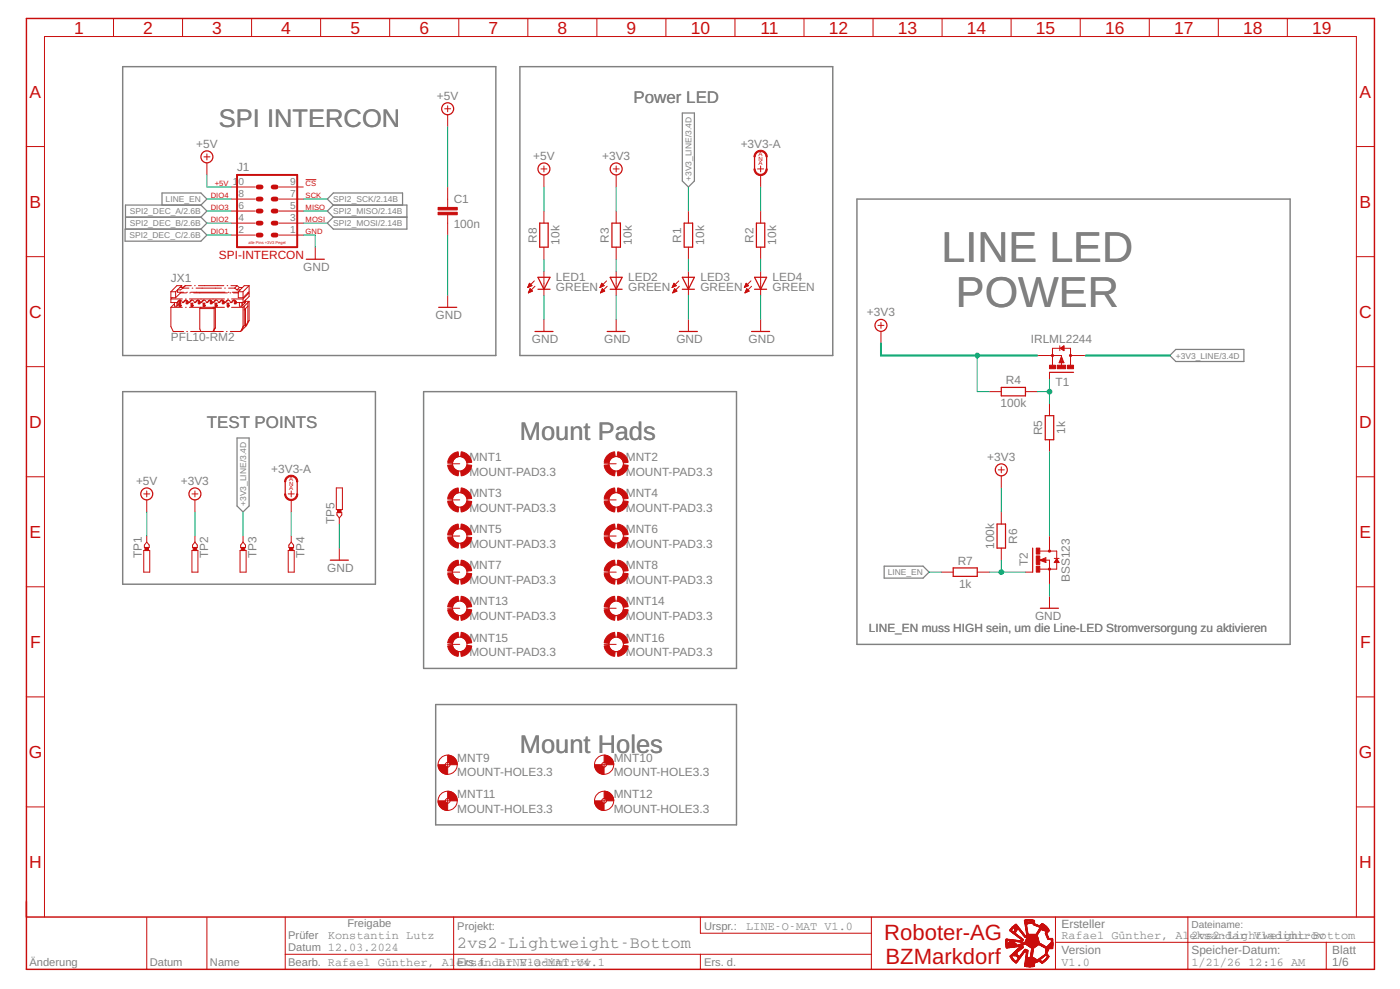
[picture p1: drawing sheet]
<svg xmlns="http://www.w3.org/2000/svg" width="287mm" height="203mm" viewBox="0 0 287 203" stroke-linecap="round" stroke-linejoin="round" font-family="sans-serif">
<defs><g id="words">
<g font-size="8.8" fill="#808080">
<text x="193.1" y="53.6">LINE LED</text>
<text x="196.1" y="63">POWER</text>
</g>
<g font-size="5.2" fill="#808080">
<text x="44.9" y="26">SPI INTERCON</text>
<text x="106.6" y="90.2">Mount Pads</text>
<text x="106.6" y="154.4">Mount Holes</text>
</g>
<g font-size="4.5" fill="#c90d0c">
<text x="181.4" y="192.9">Roboter-AG</text>
<text x="181.6" y="197.7">BZMarkdorf</text>
</g>
<g font-size="3.6" fill="#c90d0c">
<text x="15.2" y="6.9">1</text>
<text x="29.4" y="6.9">2</text>
<text x="43.5" y="6.9">3</text>
<text x="57.7" y="6.9">4</text>
<text x="71.9" y="6.9">5</text>
<text x="86" y="6.9">6</text>
<text x="100.2" y="6.9">7</text>
<text x="114.3" y="6.9">8</text>
<text x="128.5" y="6.9">9</text>
<text x="141.7" y="6.9">10</text>
<text x="156" y="6.9">11</text>
<text x="170" y="6.9">12</text>
<text x="184.2" y="6.9">13</text>
<text x="198.3" y="6.9">14</text>
<text x="212.5" y="6.9">15</text>
<text x="226.7" y="6.9">16</text>
<text x="240.8" y="6.9">17</text>
<text x="255" y="6.9">18</text>
<text x="269.1" y="6.9">19</text>
<text x="6.1" y="20.1">A</text>
<text x="278.9" y="20.1">A</text>
<text x="6.1" y="42.6">B</text>
<text x="278.9" y="42.6">B</text>
<text x="6" y="65.2">C</text>
<text x="278.8" y="65.2">C</text>
<text x="6" y="87.8">D</text>
<text x="278.8" y="87.8">D</text>
<text x="6.1" y="110.3">E</text>
<text x="278.9" y="110.3">E</text>
<text x="6.2" y="132.9">F</text>
<text x="279" y="132.9">F</text>
<text x="5.9" y="155.5">G</text>
<text x="278.7" y="155.5">G</text>
<text x="6" y="178.1">H</text>
<text x="278.8" y="178.1">H</text>
</g>
<g font-size="3.5" fill="#808080">
<text x="130" y="21.1">Power LED</text>
<text x="42.4" y="87.7">TEST POINTS</text>
<text x="93.8" y="194.4">2vs2-Lightweight-Bottom</text>
</g>
<g font-size="2.4" fill="#808080">
<text x="89.6" y="20.5">+5V</text>
<text x="40.2" y="30.3">+5V</text>
<text x="48.6" y="35.1">J1</text>
<text x="109.4" y="32.8">+5V</text>
<text x="123.5" y="32.8">+3V3</text>
<text x="151.9" y="30.3">+3V3-A</text>
<text x="93.1" y="41.6">C1</text>
<text x="93.1" y="46.8">100n</text>
<text x="110.1" y="49.8" transform="rotate(-90 110.1 49.8)">R8</text>
<text x="114.8" y="50.2" transform="rotate(-90 114.8 50.2)">10k</text>
<text x="124.9" y="49.8" transform="rotate(-90 124.9 49.8)">R3</text>
<text x="129.6" y="50.2" transform="rotate(-90 129.6 50.2)">10k</text>
<text x="139.7" y="49.8" transform="rotate(-90 139.7 49.8)">R1</text>
<text x="144.4" y="50.2" transform="rotate(-90 144.4 50.2)">10k</text>
<text x="154.5" y="49.8" transform="rotate(-90 154.5 49.8)">R2</text>
<text x="159.2" y="50.2" transform="rotate(-90 159.2 50.2)">10k</text>
<text x="35" y="57.9">JX1</text>
<text x="62.2" y="55.6">GND</text>
<text x="114" y="59.7">GREEN</text>
<text x="114" y="57.6">LED1</text>
<text x="128.9" y="57.6">LED2</text>
<text x="128.9" y="59.7">GREEN</text>
<text x="143.7" y="59.7">GREEN</text>
<text x="143.7" y="57.6">LED3</text>
<text x="158.5" y="59.7">GREEN</text>
<text x="158.5" y="57.6">LED4</text>
<text x="89.4" y="65.5">GND</text>
<text x="177.8" y="64.9">+3V3</text>
<text x="35" y="70">PFL10-RM2</text>
<text x="109.1" y="70.4">GND</text>
<text x="123.9" y="70.4">GND</text>
<text x="138.7" y="70.4">GND</text>
<text x="153.5" y="70.4">GND</text>
<text x="211.4" y="70.4">IRLML2244</text>
<text x="205.2" y="83.5">100k</text>
<text x="206.3" y="78.8">R4</text>
<text x="216.5" y="79.1">T1</text>
<text x="213.8" y="89.3" transform="rotate(-90 213.8 89.3)">R5</text>
<text x="218.5" y="89" transform="rotate(-90 218.5 89)">1k</text>
<text x="96.3" y="94.6">MNT1</text>
<text x="128.4" y="94.6">MNT2</text>
<text x="202.5" y="94.5">+3V3</text>
<text x="27.9" y="99.5">+5V</text>
<text x="37.1" y="99.5">+3V3</text>
<text x="55.6" y="97">+3V3-A</text>
<text x="96.3" y="97.5">MOUNT-PAD3.3</text>
<text x="96.3" y="102">MNT3</text>
<text x="128.4" y="97.5">MOUNT-PAD3.3</text>
<text x="128.4" y="102">MNT4</text>
<text x="68.6" y="107.5" transform="rotate(-90 68.6 107.5)">TP5</text>
<text x="96.3" y="104.9">MOUNT-PAD3.3</text>
<text x="128.4" y="104.9">MOUNT-PAD3.3</text>
<text x="96.3" y="112.3">MOUNT-PAD3.3</text>
<text x="96.3" y="109.4">MNT5</text>
<text x="128.4" y="112.3">MOUNT-PAD3.3</text>
<text x="128.4" y="109.4">MNT6</text>
<text x="203.9" y="112.6" transform="rotate(-90 203.9 112.6)">100k</text>
<text x="208.6" y="111.5" transform="rotate(-90 208.6 111.5)">R6</text>
<text x="29.1" y="114.4" transform="rotate(-90 29.1 114.4)">TP1</text>
<text x="42.7" y="114.4" transform="rotate(-90 42.7 114.4)">TP2</text>
<text x="52.6" y="114.4" transform="rotate(-90 52.6 114.4)">TP3</text>
<text x="62.5" y="114.4" transform="rotate(-90 62.5 114.4)">TP4</text>
<text x="67.1" y="117.4">GND</text>
<text x="96.3" y="119.7">MOUNT-PAD3.3</text>
<text x="96.3" y="116.8">MNT7</text>
<text x="128.4" y="119.7">MOUNT-PAD3.3</text>
<text x="128.4" y="116.8">MNT8</text>
<text x="196.4" y="115.9">R7</text>
<text x="210.8" y="116.1" transform="rotate(-90 210.8 116.1)">T2</text>
<text x="219.5" y="119.3" transform="rotate(-90 219.5 119.3)">BSS123</text>
<text x="96.3" y="124.2">MNT13</text>
<text x="128.4" y="124.2">MNT14</text>
<text x="196.7" y="120.6">1k</text>
<text x="96.3" y="127.2">MOUNT-PAD3.3</text>
<text x="96.3" y="131.6">MNT15</text>
<text x="128.4" y="127.2">MOUNT-PAD3.3</text>
<text x="128.4" y="131.6">MNT16</text>
<text x="178.2" y="129.7">LINE_EN muss HIGH sein, um die Line-LED Stromversorgung zu aktivieren</text>
<text x="212.3" y="127.2">GND</text>
<text x="96.3" y="134.6">MOUNT-PAD3.3</text>
<text x="128.4" y="134.6">MOUNT-PAD3.3</text>
<text x="93.8" y="159.2">MOUNT-HOLE3.3</text>
<text x="93.8" y="156.3">MNT9</text>
<text x="125.9" y="159.2">MOUNT-HOLE3.3</text>
<text x="125.9" y="156.3">MNT10</text>
<text x="93.8" y="166.7">MOUNT-HOLE3.3</text>
<text x="93.8" y="163.7">MNT11</text>
<text x="125.9" y="166.7">MOUNT-HOLE3.3</text>
<text x="125.9" y="163.7">MNT12</text>
<text x="153" y="190.8">LINE-O-MAT V1.0</text>
<text x="217.7" y="190.3">Ersteller</text>
<text x="67.3" y="192.6">Konstantin Lutz</text>
<text x="217.7" y="195.7">Version</text>
<text x="217.7" y="192.6">Rafael Günther, Aleksandar Vladimirov</text>
<text x="244.4" y="192.6">2vs2-Lightweight-Bottom</text>
<text x="244.4" y="195.7">Speicher-Datum:</text>
<text x="273.3" y="195.7">Blatt</text>
<text x="102.2" y="198.2">LINE-O-MAT V4.1</text>
<text x="217.7" y="198.2">V1.0</text>
<text x="244.4" y="198.2">1/21/26 12:16 AM</text>
<text x="273.3" y="198.2">1/6</text>
</g>
<text font-size="2.4" fill="#c90d0c" x="44.9" y="53.2">SPI-INTERCON</text>
<g font-size="2.3" fill="#808080">
<text x="71.3" y="190.2">Freigabe</text>
<text x="93.8" y="190.8">Projekt:</text>
<text x="144.4" y="190.8">Urspr.:</text>
<text x="59.1" y="195.1">Datum 12.03.2024</text>
<text x="59.1" y="192.6">Prüfer</text>
<text x="6" y="198.2">Änderung</text>
<text x="30.7" y="198.2">Datum</text>
<text x="43.1" y="198.2">Name</text>
<text x="59.1" y="198.1">Bearb. Rafael Günther, Aleksandar Vladimirov</text>
<text x="93.8" y="198.2">Ers. f.</text>
<text x="144.4" y="198.2">Ers. d.</text>
</g>
<g font-size="2.1" fill="#808080">
<text x="47.7" y="38">10</text>
<text x="48.9" y="40.5">8</text>
<text x="59.5" y="40.5">7</text>
<text x="59.5" y="38">9</text>
<text x="48.9" y="47.9">2</text>
<text x="48.9" y="45.4">4</text>
<text x="48.9" y="42.9">6</text>
<text x="59.5" y="47.9">1</text>
<text x="59.5" y="45.4">3</text>
<text x="59.5" y="42.9">5</text>
<text x="244.4" y="190.3">Dateiname:</text>
</g>
<g font-size="1.7" fill="#808080">
<text x="34" y="41.4">LINE_EN</text>
<text x="68.4" y="41.4">SPI2_SCK/2.14B</text>
<text x="141.8" y="37.1" transform="rotate(-90 141.8 37.1)">+3V3_LINE/3.4D</text>
<text x="26.7" y="43.9">SPI2_DEC_A/2.6B</text>
<text x="26.7" y="46.4">SPI2_DEC_B/2.6B</text>
<text x="68.4" y="43.9">SPI2_MISO/2.14B</text>
<text x="68.4" y="46.4">SPI2_MOSI/2.14B</text>
<text x="26.5" y="48.8">SPI2_DEC_C/2.6B</text>
<text x="241.2" y="73.5">+3V3_LINE/3.4D</text>
<text x="50.5" y="103.8" transform="rotate(-90 50.5 103.8)">+3V3_LINE/3.4D</text>
<text x="182.1" y="118">LINE_EN</text>
</g>
<g font-size="1.6" fill="#c90d0c">
<text x="43.2" y="40.5">DIO4</text>
<text x="44.1" y="38.1">+5V</text>
<text x="62.7" y="40.5">SCK</text>
<text x="62.7" y="38.1">CS</text>
<text x="43.2" y="47.9">DIO1</text>
<text x="43.2" y="43">DIO3</text>
<text x="43.2" y="45.5">DIO2</text>
<text x="62.7" y="48">GND</text>
<text x="62.7" y="45.5">MOSI</text>
<text x="62.7" y="43">MISO</text>
</g>
<g font-size="1.2" fill="#c90d0c">
<text x="155.6" y="33">N</text>
<text x="155.6" y="32.1">A</text>
<text x="155.6" y="33.9">A</text>
<text x="59.3" y="99.6">N</text>
<text x="59.3" y="98.7">A</text>
<text x="59.3" y="100.5">A</text>
</g>
<text font-size=".8" fill="#c90d0c" x="51" y="50">alle Pins +3V3 Pegel</text>
</g></defs>
<path d="M25.2 13.7h76.5v59.2h-76.5zM106.6 13.7h64.2v59.2h-64.2zM175.8 40.8h88.8v91.4h-88.8zM25.2 80.3h51.8v39.5h-51.8zM86.9 80.3h64.2v56.8h-64.2zM89.4 144.5h61.7v24.7h-61.7z" fill="none" stroke="#808080" stroke-width=".3"/>
<g fill="none" stroke="#808080" stroke-width=".25">
<path d="M140 23.2h2.4v13.9l-1.2 1.3-1.2-1.3zM25.7 47h15.5l1.2 1.2-1.2 1.3h-15.5zM25.7 44.5h15.5M33.2 42.1v-2.5h8l1.2 1.2-1.2 1.3M41.2 42.1h-15.5v4.9M41.2 42.1l1.2 1.2-1.2 1.2M41.2 44.5l1.2 1.3-1.2 1.2M68.4 42.1h15.1v4.9h-15.1l-1.3-1.2 1.3-1.3M68.4 42.1l-1.3-1.3 1.3-1.2h14.2v2.5M68.4 42.1l-1.3 1.2 1.3 1.2M68.4 44.5h15.1M241.2 71.7h13.9v2.4h-13.9l-1.3-1.2z"/>
<path d="M48.6 89.8h2.5v14l-1.3 1.2-1.2-1.2zM181.4 116.1h7.9l1.3 1.2-1.3 1.3h-7.9z"/>
</g>
<g fill="none" stroke="#c90d0c" stroke-width=".21">
<path d="M23.3 3.8v3.7M37.4 3.8v3.7M51.6 3.8v3.7M65.8 3.8v3.7M79.9 3.8v3.7M94.1 3.8v3.7M108.3 3.8v3.7M122.4 3.8v3.7M136.6 3.8v3.7M150.7 3.8v3.7M164.9 3.8v3.7M179.1 3.8v3.7"/>
<path d="M193.2 3.8v3.7M207.4 3.8v3.7M221.6 3.8v3.7M235.7 3.8v3.7M249.9 3.8v3.7M264.1 3.8v3.7M5.4 30.1h3.7M41.8 32.2h1.3M42.4 31.6v1.2M42.4 33.4v2.5M47.4 38.4h4.9M57.3 38.4h4.9"/>
<path d="M62.7 36.9h2.2M91.2 22.3h1.2M91.8 21.7v1.2M91.8 23.5v2.5M91.8 38.4v4.1M111 34.6h1.2M111.6 34v1.3M111.6 35.9v2.5M125.8 34.6h1.2M126.4 34v1.3M126.4 35.9v2.5M155.4 34.6h1.2"/>
<path d="M156 34v1.3M156 35.9v2.5M278.2 30.1h3.7M5.4 52.6h3.7M35.1 59.8h.9M35.1 59.8v1.3h.9M36 59.8v1.3M37.1 59.9l-1.1 1.2M37.3 58.6h-1l-1.2 1.2M37.3 58.6l-1.3 1.2M37.3 58.6v.4M37.5 59.1l-.5 .4h-.6v.4h1.3"/>
<path d="M37.5 59.1h1.3M38 58.6h1.2M38 58.6l-.5 .4h-.6M38 58.6l-.5 .5M38.3 59.9h.1M39.1 59.9h7.1M39.4 59.1h.2M39.9 58.6h.1M40.2 59.1h5.2M40.7 58.6h5.2M46.1 59.1h.1M46.6 58.6h.1"/>
<path d="M46.8 59.9h.2M46.9 59.1h1.2M47.4 58.6h1.2M47.4 48.2h4.9M47.4 45.8h4.9M47.4 43.3h4.9M47.4 40.8h4.9M47.6 59.9h1.3M48.1 59.1l.5 .4M48.6 59.5h.6M48.6 58.6l-.5 .5M48.6 58.6l.5 .4"/>
<path d="M48.9 59.8h.9M48.9 59.8v1.3h.9M49.1 59h.6M49.1 59l-.5 .5M49.2 59.5l-.3 .3M49.7 59l-.5 .5M49.8 59.8v1.3M51.1 58.6h-1l-.4 .4M51.1 58.6v1.2l-.3 .3M51.1 58.6l-1.3 1.2M57.3 48.2h4.9M57.3 45.8h4.9"/>
<path d="M57.3 43.3h4.9M57.3 40.8h4.9M64.7 50.7v2.5M91.8 44v4.2M108.2 58.9h.1M108.3 58.8h.3M108.4 58.7h.5M108.4 58.6h.7M108.4 60h.2M108.5 58.5h.5M108.5 59.9h.4M108.5 58.4h.4"/>
<path d="M108.5 59.8h.6M108.5 58.2h.3M108.6 59.6h.6M108.6 58.1h.1M108.6 59.5h.5M108.6 58.1l-.4 .9M108.6 58.1l.5 .5-.9 .4M108.6 59.4h.3M108.7 59.3h.1M108.7 59.2l.5 .5-.8 .4zM109.6 57.6l-1.4 1.4M109.7 58.7l-1.3 1.4"/>
<path d="M111.6 43.3v2.5M111.6 50.7v2.5M111.6 55.6v5M123.1 58.9h.1M123.1 58.8h.3M123.2 58.7h.5M123.2 58.6h.7M123.2 60h.2M123.3 58.5h.5M123.3 59.9h.4M123.3 58.4h.4M123.3 59.8h.6"/>
<path d="M123.4 58.2h.2M123.4 59.6h.6M123.4 58.1l-.3 .9M123.4 58.1l.5 .5M123.4 58.1h.1M123.4 59.5h.4M123.5 59.4h.2M123.5 59.3h.1M123.5 59.2l.5 .5-.8 .4zM123.9 58.6l-.8 .4M124.4 57.6l-1.3 1.4M124.5 58.7l-1.3 1.4"/>
<path d="M126.4 43.3v2.5M126.4 50.7v2.5M126.4 55.6v5M137.9 58.9h.1M137.9 58.8h.3M138 58.7h.5M138 58.6h.7M138 60h.2M138.1 58.5h.5M138.1 59.9h.4M138.1 58.4h.4M138.1 59.8h.6"/>
<path d="M138.2 58.2h.2M138.2 59.6h.6M138.2 58.1h.1M138.2 59.5h.5M138.2 58.1l-.3 .9M138.2 58.1l.5 .5M138.3 59.4h.3M138.3 59.3h.1M138.4 59.2l.5 .5-.9 .4zM138.7 58.6l-.8 .4M139.2 57.6l-1.3 1.4M139.3 58.7l-1.3 1.4"/>
<path d="M141.2 43.3v2.5M141.2 50.7v2.5M141.2 55.6v5M152.7 58.9h.1M152.7 58.8h.3M152.8 58.7h.5M152.8 58.6h.7M152.8 60h.2M152.9 58.5h.5M152.9 59.9h.4M153 58.4h.3M153 59.8h.6"/>
<path d="M153 58.2h.2M153 59.6h.6M153 58.1h.1M153 59.5h.5M153.1 58.1l-.4 .9M153.1 58.1l.4 .5M153.1 59.4h.3M153.1 59.3h.1M153.2 59.2l.5 .5-.9 .4zM153.5 58.6l-.8 .4M154 57.6l-1.3 1.4M154.2 58.7l-1.4 1.4"/>
<path d="M156 43.3v2.5M156 50.7v2.5M156 55.6v5M278.2 52.6h3.7M5.4 75.2h3.7M35.1 63v4l.4 1h2.2M35.1 61.3v.8h1.3M35.1 63h2.3M35.1 61.3h2.3M35.3 61.1l-.2 .2M35.8 62.1v.7h.5M35.8 62.3l-.7 .7"/>
<path d="M36.3 62.1v.7M36.5 62.6l-.2 .2M36.5 62l-.1 .1M36.5 62v.6M36.8 62.8l-.1-.6v.6h.4M36.8 62.2l-.3 .4M36.8 61.6l-.3 .4M36.8 61.6v.6M36.8 62.7h.2M36.9 61.6l-.4 .2-.1 .3M36.9 61.6l.4 .2 .1 .3h.2M36.9 61.6h-.1"/>
<path d="M37 62.8l.1-.6v.6M37 61.6v.5l-.2 .1M37 60.1h1.3M37.1 62.7h.1l-.1 .1M38.1 63h.1M38.1 61.3h.1M38.1 61.6l-.4 .2-.1 .3M38.1 61.6l.3 .1 .2 .4h.3M38.1 61.6l-.5 .5M38.3 68h.1M38.5 61.7l-.1 .6M38.6 61.8v.5h-.4v-.6l.1 .6"/>
<path d="M38.9 63h7.1M38.9 61.3h7.1M38.9 60.1h.2M39.1 68h6.7M39.3 62.8l-.1-.6v.6h.3M39.3 62.7h.1M39.4 61.6l-.3 .1-.2 .4M39.4 61.6l.4 .2 .1 .3h.2M39.4 61.6l-.5 .5M39.4 62.8l.1-.6v.6M39.5 62.7h.2l-.2 .1M39.7 60.1h7"/>
<path d="M40.6 61.6l-.4 .2-.1 .3M40.6 61.6l.4 .2 .1 .3h.2M40.6 61.6l-.5 .5M40.9 61.7v.6M41 63.3v4.2l.2 .5M41 63.3h2.9M41 61.8v.5h-.3v-.6l.1 .6M41.2 63l-.2 .3M41.8 62.8l-.1-.6v.6h.3M41.8 62.7h.1M41.8 61.6l-.4 .2-.1 .3M41.8 61.6l.3 .1 .2 .4h.3"/>
<path d="M41.8 61.6l-.5 .5M41.9 62.8l.1-.6v.6M42 62.7h.1l-.1 .1M43.1 61.6l-.3 .1-.2 .4M43.1 61.6l.4 .2 .1 .3h.2M43.1 61.6l-.5 .5M43.4 61.7v.6M43.5 61.8v.5h-.4v-.6l.1 .6M43.9 63.3v4.2M43.9 63.3l.3-.3v4.2M44.2 67.2l-.5 .8 .2-.5M44.2 67.2l-.3 .3"/>
<path d="M44.2 62.8l-.1-.6v.6h.4M44.2 62.7h.2M44.3 61.6l-.4 .2-.1 .3M44.3 61.6l.4 .2 .1 .3h.2M44.3 61.6l-.5 .5M44.4 62.8l.1-.6v.6M44.5 62.7h.1l-.1 .1M45.5 61.6l-.4 .2-.1 .3M45.5 61.6l.3 .1 .2 .4h.3M45.5 61.6l-.5 .5M45.9 61.7l-.1 .6M46 61.8v.5h-.4v-.6l.1 .6"/>
<path d="M46.5 68h.1M46.7 63h.1M46.7 61.3h.1M46.7 62.8l-.1-.6v.6h.3M46.7 62.7h.1M46.8 61.6l-.3 .1-.2 .4M46.8 61.6l.4 .2 .1 .3h.2M46.8 61.6l-.5 .5M46.8 62.8l.1-.6v.6M46.9 62.7h.2l-.2 .1M47.2 60.1h.1M47.2 68h2.2"/>
<path d="M47.5 63h2.3M47.5 61.3h2.3M47.9 60.1h1M48 61.6l-.4 .2-.1 .3M48 61.6l.4 .2 .1 .3h1.3M48 61.6l-.5 .5M48.3 61.7v.6M48.4 61.8v.5h-.3v-.6l.1 .6M49.1 62.1v.7h.5M49.6 62.1v.7M49.8 62.6l-.2 .2M49.8 62.1v.5"/>
<path d="M49.8 61.3v.8M49.8 63v4M49.8 67l-.4 1M50.1 62.8l-.3 .2M50.1 66.7l-.3 .3M50.1 66.7l-.5 1M50.1 62.8v3.9M50.2 62.2l-.4 .4M50.2 61.7v.5M50.4 67l-1 1M50.4 61.6v.5l-.2 .1M50.4 63.3v3.7"/>
<path d="M50.4 61.8h.7M50.8 62.1v3.9M50.8 66l-.4 1M50.8 62.8l-.7 .7M50.8 60.1l-1 1M50.8 60.1h.3M51.1 65.8l-.7 1.2M51.1 61.8l-1 1M51.1 65.8l-.3 .2M51.1 60.1v.7l-1.3 1.3M51.1 61.8v4M51.1 60.1l-1.3 1.2"/>
<path d="M91.8 60.6v2.4M111.6 65.5v2.5M126.4 65.5v2.5M141.2 65.5v2.5M156 65.5v2.5M180.1 66.7h1.2M180.7 66.1v1.3M180.7 68v2.4M212.8 72.9h4.9v.3M215.3 76.4v1.5M217.4 70.9v1M217.5 71.4l.7-.5v1z"/>
<path d="M217.6 71.4h.6M217.6 71.5h.6M217.7 74.3v.8M217.7 73.2l.5 1.2h-1zM217.7 71.3h.5M217.8 71.6h.4M217.9 71.2h.3M217.9 71.7h.3M218.1 71h.1M218.1 71.9h.1M219.6 74.9v-3.5h-3.7v3.5M219.6 72.9h3.1"/>
<path d="M278.2 75.2h3.7M5.4 97.8h3.7M91.8 95.1h2.5M123.9 95.1h2.5M202.9 80.3h2.5M204.8 96.4h1.2M205.4 95.8v1.2M205.4 97.6v2.5M210.3 80.3h2.5M215.3 82.8v2.5M215.3 90.2v2.5M278.2 97.8h3.7"/>
<path d="M29.5 112.9h1.2v4.4h-1.2zM29.5 101.3h1.2M30.1 100.7v1.2M30.1 102.5v2.5M30.1 109.9v1.3M30.1 111.2l.5 .6v.5h-1v-.5zM39.4 112.9h1.2v4.4h-1.2zM39.4 101.3h1.2M40 111.2l.5 .6v.5h-1v-.5zM40 100.7v1.2M40 102.5v2.5M40 109.9v1.3"/>
<path d="M49.2 112.9h1.3v4.4h-1.3zM49.8 111.2l.6 .6v.5h-1v-.5zM49.8 109.9v1.3M59.1 112.9h1.2v4.4h-1.2zM59.1 101.3h1.2M59.7 111.2l.5 .6v.5h-1v-.5zM59.7 100.7v1.2M59.7 102.5v2.5M59.7 109.9v1.3M69 100.1h1.2v4.4h-1.2zM69.1 105.1h1v.5l-.5 .6-.5-.6zM69.6 106.2v1.3"/>
<path d="M69.6 112.4v2.5M91.8 117.3h2.5M91.8 102.5h2.5M91.8 109.9h2.5M123.9 117.3h2.5M123.9 102.5h2.5M123.9 109.9h2.5M193 117.3h2.5M200.4 117.3h2.5M205.4 105v2.5M205.4 112.4v2.5M210.3 117.3h1.5"/>
<path d="M213 114.9h2.3v4.9M213.3 114.9l1.2-.5v1zM213.3 113h3.4v3.7h-3.4M215.3 109.9v3.1M216.2 114.5h1M216.3 115.3h.9M216.4 115.1h.7M216.5 115h.5M216.6 114.9h.3M216.6 114.8h.3M216.7 114.7h.1M216.7 114.6l.5 .8h-1z"/>
<path d="M5.4 120.4h3.7M91.8 124.8h2.5M91.8 132.2h2.5M123.9 124.8h2.5M123.9 132.2h2.5M215.3 122.3v2.5M278.2 120.4h3.7M5.4 142.9h3.7M91.3 156.8h1M91.8 156.4v1M123.4 156.8h1M123.9 156.4v1"/>
<path d="M278.2 142.9h3.7M5.4 165.5h3.7M91.3 164.3h1M91.8 163.8v.9M123.4 164.3h1M123.9 163.8v.9M278.2 165.5h3.7M9.1 188.1v-180.6h269.1v180.6M30.1 188.2v10.6M42.4 188.2v10.6M58.5 188.1v10.7M58.5 195.7h120.2"/>
<path d="M93 188.1v10.7M143.7 188.1v3.3h35M143.7 195.7v3.1M178.7 188.1v10.7M216.5 193.3h65.3M216.5 188.1v10.7M243.7 188.1v10.7M272 193.3v5.5"/>
<circle cx="94.3" cy="95.1" r="1.48"/>
<circle cx="126.4" cy="95.1" r="1.48"/>
<circle cx="94.3" cy="117.3" r="1.48"/>
<circle cx="94.3" cy="102.5" r="1.48"/>
<circle cx="94.3" cy="109.9" r="1.48"/>
<circle cx="126.4" cy="117.3" r="1.48"/>
<circle cx="126.4" cy="102.5" r="1.48"/>
<circle cx="126.4" cy="109.9" r="1.48"/>
<circle cx="94.3" cy="124.8" r="1.48"/>
<circle cx="94.3" cy="132.2" r="1.48"/>
<circle cx="126.4" cy="124.8" r="1.48"/>
<circle cx="126.4" cy="132.2" r="1.48"/>
<circle cx="91.8" cy="156.8" r="1.97"/>
<circle cx="91.8" cy="156.8" r=".49"/>
<circle cx="123.9" cy="156.8" r="1.97"/>
<circle cx="123.9" cy="156.8" r=".49"/>
<circle cx="91.8" cy="164.3" r="1.97"/>
<circle cx="91.8" cy="164.3" r=".49"/>
<circle cx="123.9" cy="164.3" r="1.97"/>
<circle cx="123.9" cy="164.3" r=".49"/>
</g>
<path d="M217.7 74v.3h.3l-.3-.9-.2 .9M214.4 114.6l-.9 .3 .9 .2v-.2h-.3M5.4 188.1h276.5v-184.3h-276.5v195h276.5v-10.6" fill="none" stroke="#c90d0c" stroke-width=".3"/>
<g fill="#c90d0c" stroke="#c90d0c" stroke-width=".21">
<path d="M211 198.3h.5z"/>
<path d="M210.5 198.2l1.4 .1z"/>
<path d="M210.2 198.2h2z"/>
<path d="M210.2 198.1l2 .1z"/>
<path d="M210.2 198.1h2z"/>
<path d="M210.2 198h.3z"/>
<path d="M210.6 198h1.6z"/>
<path d="M210.2 197.9l.3 .1z"/>
<path d="M210.5 197.9l1.7 .1z"/>
<path d="M210.2 197.8l.3 .1z"/>
<path d="M210.5 197.8l1.7 .1z"/>
<path d="M210.2 197.8h2z"/>
<path d="M210.2 197.7h2z"/>
<path d="M210.2 197.6l2 .1z"/>
<path d="M210.2 197.6h2z"/>
<path d="M210.3 197.5h2z"/>
<path d="M213.7 197.5h.2z"/>
<path d="M208.3 197.5h.2z"/>
<path d="M213.6 197.5h.4z"/>
<path d="M208.3 197.4l.3 .1z"/>
<path d="M210.2 197.4l2.3 .1z"/>
<path d="M213.5 197.4l.5 .1z"/>
<path d="M208.2 197.4h.4z"/>
<path d="M210.3 197.4h2.3z"/>
<path d="M213.5 197.4h.6z"/>
<path d="M208.1 197.3l.5 .1z"/>
<path d="M210.3 197.3l2.4 .1z"/>
<path d="M213.4 197.3l.7 .1z"/>
<path d="M208.1 197.3h.6z"/>
<path d="M210.2 197.3h2.6z"/>
<path d="M213.3 197.3h.9z"/>
<path d="M208 197.2l.7 .1z"/>
<path d="M210.3 197.2l2.6 .1z"/>
<path d="M213.3 197.2l.4 .1z"/>
<path d="M213.8 197.2l.4 .1z"/>
<path d="M207.9 197.2h.9z"/>
<path d="M210.3 197.2h2.8z"/>
<path d="M213.2 197.2h.5z"/>
<path d="M213.9 197.2h.4z"/>
<path d="M207.9 197.1l.4 .1z"/>
<path d="M208.4 197.1l.3 .1z"/>
<path d="M210.3 197.1l3.3 .1z"/>
<path d="M213.9 197.1l.4 .1z"/>
<path d="M207.8 197.1h.5z"/>
<path d="M208.5 197.1h.3z"/>
<path d="M210.3 197.1h3.3z"/>
<path d="M214 197.1h.4z"/>
<path d="M207.8 197l.4 .1z"/>
<path d="M208.5 197l.4 .1z"/>
<path d="M210.3 197l3.2 .1z"/>
<path d="M214.1 197l.4 .1z"/>
<path d="M207.7 197h.5z"/>
<path d="M208.5 197h.4z"/>
<path d="M210.3 197h3.1z"/>
<path d="M214.1 197h.4z"/>
<path d="M207.6 196.9l.5 .1z"/>
<path d="M208.6 196.9l.3 .1z"/>
<path d="M210.3 196.9l3.1 .1z"/>
<path d="M214.2 196.9l.4 .1z"/>
<path d="M207.6 196.9h.4z"/>
<path d="M208.6 196.9h.4z"/>
<path d="M210.3 196.9h3z"/>
<path d="M214.2 196.9h.4z"/>
<path d="M207.6 196.8l.4 .1z"/>
<path d="M208.7 196.8l.3 .1z"/>
<path d="M210.3 196.8l2.4 .1z"/>
<path d="M212.9 196.8l.4 .1z"/>
<path d="M214.3 196.8l.4 .1z"/>
<path d="M207.6 196.8h.3z"/>
<path d="M208.7 196.8h.3z"/>
<path d="M210.4 196.8h2.2z"/>
<path d="M212.9 196.8h.5z"/>
<path d="M214.4 196.8h.3z"/>
<path d="M207.5 196.7l.4 .1z"/>
<path d="M208.7 196.7l.3 .1z"/>
<path d="M210.4 196.7l2.2 .1z"/>
<path d="M212.9 196.7l.5 .1z"/>
<path d="M214.4 196.7l.4 .1z"/>
<path d="M207.5 196.7h.3z"/>
<path d="M208.7 196.7h.4z"/>
<path d="M210.4 196.7h2.1z"/>
<path d="M213 196.7h.5z"/>
<path d="M214.4 196.7h.4z"/>
<path d="M207.5 196.6l.3 .1z"/>
<path d="M208.8 196.6l.3 .1z"/>
<path d="M210.4 196.6l2 .1z"/>
<path d="M213.1 196.6l.5 .1z"/>
<path d="M214.5 196.6l.3 .1z"/>
<path d="M207.4 196.6h.4z"/>
<path d="M208.8 196.6h.3z"/>
<path d="M210.4 196.6h1.9z"/>
<path d="M213.2 196.6h.4z"/>
<path d="M214.5 196.6h.4z"/>
<path d="M207.4 196.5l.3 .1z"/>
<path d="M208.9 196.5l.3 .1z"/>
<path d="M210.4 196.5l1.9 .1z"/>
<path d="M213.2 196.5l.5 .1z"/>
<path d="M214.6 196.5l.3 .1z"/>
<path d="M207.4 196.5h.3z"/>
<path d="M208.9 196.5h.3z"/>
<path d="M210.4 196.5h.3z"/>
<path d="M210.8 196.5h1.4z"/>
<path d="M213.3 196.5h.5z"/>
<path d="M214.6 196.5h.4z"/>
<path d="M207.3 196.4l.4 .1z"/>
<path d="M208.9 196.4l.4 .1z"/>
<path d="M210.4 196.4l.3 .1z"/>
<path d="M210.9 196.4l1.1 .1z"/>
<path d="M213.4 196.4l.4 .1z"/>
<path d="M214.6 196.4l.4 .1z"/>
<path d="M207.3 196.4h.4z"/>
<path d="M208.8 196.4h.5z"/>
<path d="M210.4 196.4h.3z"/>
<path d="M211.1 196.4h.9z"/>
<path d="M213.4 196.4h.4z"/>
<path d="M214.7 196.4h.3z"/>
<path d="M207.3 196.3l.3 .1z"/>
<path d="M208.7 196.3l.6 .1z"/>
<path d="M210.4 196.3l.3 .1z"/>
<path d="M211.2 196.3l.7 .1z"/>
<path d="M213.5 196.3l.4 .1z"/>
<path d="M214.7 196.3l.4 .1z"/>
<path d="M207.2 196.3h.4z"/>
<path d="M208.7 196.3h.7z"/>
<path d="M210.4 196.3h.3z"/>
<path d="M211.4 196.3h.4z"/>
<path d="M213.6 196.3h.4z"/>
<path d="M214.7 196.3h.4z"/>
<path d="M211.3 196.3h.5z"/>
<path d="M213.7 196.3h.3z"/>
<path d="M214.8 196.3h.3z"/>
<path d="M207.2 196.2h.3z"/>
<path d="M208.6 196.2h.8z"/>
<path d="M210.4 196.2h.3z"/>
<path d="M211.3 196.2h.5z"/>
<path d="M213.7 196.2h.4z"/>
<path d="M214.8 196.2h.4z"/>
<path d="M208.5 196.2h.6z"/>
<path d="M209.1 196.2h.4z"/>
<path d="M211.4 196.2h.4z"/>
<path d="M213.8 196.2h.3z"/>
<path d="M207.2 196.1l.4 .1z"/>
<path d="M208.4 196.1l.6 .1z"/>
<path d="M209.1 196.1l.4 .1z"/>
<path d="M210.4 196.1l.3 .1z"/>
<path d="M211.4 196.1l.4 .1z"/>
<path d="M213.9 196.1l.3 .1z"/>
<path d="M214.8 196.1l.4 .1z"/>
<path d="M207.2 196l.4 .1z"/>
<path d="M208.4 196l.6 .1z"/>
<path d="M209.2 196l.3 .1z"/>
<path d="M210.5 196l.3 .1z"/>
<path d="M211.4 196l.4 .1z"/>
<path d="M213.9 196l.4 .1z"/>
<path d="M214.7 196l.4 .1z"/>
<path d="M207.3 196h.4z"/>
<path d="M207.9 196h1z"/>
<path d="M209.2 196h.4z"/>
<path d="M210.5 196h.3z"/>
<path d="M211.4 196h.4z"/>
<path d="M214 196h.3z"/>
<path d="M214.7 196h.4z"/>
<path d="M207.3 196h1.6z"/>
<path d="M209.3 196h.3z"/>
<path d="M214.1 196h.3z"/>
<path d="M214.6 196h.4z"/>
<path d="M207.3 195.9l1.5 .1z"/>
<path d="M209.3 195.9l.4 .1z"/>
<path d="M210.5 195.9l.3 .1z"/>
<path d="M211.4 195.9l.4 .1z"/>
<path d="M214.1 195.9l.4 .1z"/>
<path d="M214.6 195.9l.4 .1z"/>
<path d="M207.4 195.9h1.3z"/>
<path d="M209.3 195.9h.4z"/>
<path d="M210.5 195.9h.3z"/>
<path d="M211.4 195.9h.4z"/>
<path d="M214.2 195.9h.8z"/>
<path d="M207.5 195.8l1.2 .1z"/>
<path d="M209.4 195.8l.3 .1z"/>
<path d="M210.5 195.8l.3 .1z"/>
<path d="M211.4 195.8l.4 .1z"/>
<path d="M214.3 195.8l.6 .1z"/>
<path d="M207.5 195.8h1.1z"/>
<path d="M209.4 195.8h.4z"/>
<path d="M210.5 195.8h.3z"/>
<path d="M211.4 195.8h.4z"/>
<path d="M214.3 195.8h.6z"/>
<path d="M207.6 195.7h1z"/>
<path d="M209.4 195.7h.4z"/>
<path d="M210.5 195.7h.3z"/>
<path d="M211.4 195.7h.4z"/>
<path d="M214.4 195.7h.4z"/>
<path d="M209.5 195.7h.3z"/>
<path d="M207.7 195.6l.9 .1z"/>
<path d="M209.5 195.6l.4 .1z"/>
<path d="M210.5 195.6l.3 .1z"/>
<path d="M211.4 195.6l.4 .1z"/>
<path d="M214.4 195.6l.3 .1z"/>
<path d="M207.7 195.6h.9z"/>
<path d="M209.6 195.6h.3z"/>
<path d="M210.5 195.6h.3z"/>
<path d="M211.4 195.6h.4z"/>
<path d="M214.4 195.6h.3z"/>
<path d="M207.8 195.5l.8 .1z"/>
<path d="M209.6 195.5l.3 .1z"/>
<path d="M210.5 195.5l.3 .1z"/>
<path d="M211.5 195.5l.4 .1z"/>
<path d="M214.4 195.5l.3 .1z"/>
<path d="M207.8 195.5h.8z"/>
<path d="M209.6 195.5h.4z"/>
<path d="M210.5 195.5h.3z"/>
<path d="M211.5 195.5h.4z"/>
<path d="M214.4 195.5h.4z"/>
<path d="M207.9 195.4l.7 .1z"/>
<path d="M209.7 195.4l.3 .1z"/>
<path d="M210.5 195.4l.3 .1z"/>
<path d="M211.5 195.4l.4 .1z"/>
<path d="M214.4 195.4l.4 .1z"/>
<path d="M207.9 195.4h.7z"/>
<path d="M209.7 195.4h.4z"/>
<path d="M210.5 195.4h.3z"/>
<path d="M211.5 195.4h.4z"/>
<path d="M214.5 195.4h.3z"/>
<path d="M208 195.3l.7 .1z"/>
<path d="M209.7 195.3l.4 .1z"/>
<path d="M210.5 195.3l.3 .1z"/>
<path d="M211.5 195.3l.4 .1z"/>
<path d="M214.5 195.3l.3 .1z"/>
<path d="M208 195.3h.7z"/>
<path d="M209.8 195.3h.4z"/>
<path d="M210.5 195.3h.3z"/>
<path d="M211.5 195.3h.4z"/>
<path d="M214.5 195.3h.4z"/>
<path d="M208.1 195.2l.6 .1z"/>
<path d="M209.8 195.2l.6 .1z"/>
<path d="M210.5 195.2l.3 .1z"/>
<path d="M211.5 195.2l.4 .1z"/>
<path d="M214.5 195.2l.4 .1z"/>
<path d="M208.1 195.2h.7z"/>
<path d="M209.8 195.2h.7z"/>
<path d="M210.5 195.2h.3z"/>
<path d="M211.5 195.2h.4z"/>
<path d="M214.5 195.2h.4z"/>
<path d="M208.2 195.1l.7 .1z"/>
<path d="M209.9 195.1l.9 .1z"/>
<path d="M211.5 195.1l.4 .1z"/>
<path d="M214.5 195.1l.4 .1z"/>
<path d="M208.2 195.1h.7z"/>
<path d="M209.9 195.1h.9z"/>
<path d="M211.5 195.1h.4z"/>
<path d="M214.5 195.1h.4z"/>
<path d="M208.3 195l.7 .1z"/>
<path d="M210 195l.8 .1z"/>
<path d="M211.5 195l.4 .1z"/>
<path d="M214.5 195l.5 .1z"/>
<path d="M208.3 195h.7z"/>
<path d="M210 195h.8z"/>
<path d="M211.5 195h.4z"/>
<path d="M214.5 195h.5z"/>
<path d="M208.4 194.9l.7 .1z"/>
<path d="M210 194.9l.9 .1z"/>
<path d="M211.5 194.9l.4 .1z"/>
<path d="M214.5 194.9l.5 .1z"/>
<path d="M208.4 194.9h.7z"/>
<path d="M210.1 194.9h.7z"/>
<path d="M211.6 194.9h.4z"/>
<path d="M214.5 194.9h.5z"/>
<path d="M208.5 194.8l.7 .1z"/>
<path d="M210.1 194.8l.6 .1z"/>
<path d="M211.6 194.8l.4 .1z"/>
<path d="M214.5 194.8l.5 .1z"/>
<path d="M208.6 194.8h.7z"/>
<path d="M210.1 194.8h.5z"/>
<path d="M211.6 194.8h.4z"/>
<path d="M214.5 194.8h.6z"/>
<path d="M208.6 194.7l.7 .1z"/>
<path d="M210.2 194.7l.3 .1z"/>
<path d="M211.6 194.7l.4 .1z"/>
<path d="M214.5 194.7l.6 .1z"/>
<path d="M208.7 194.7h.7z"/>
<path d="M210.2 194.7h.2z"/>
<path d="M211.6 194.7h.4z"/>
<path d="M214.5 194.7h.6z"/>
<path d="M208.7 194.6l.8 .1z"/>
<path d="M211.6 194.6l.4 .1z"/>
<path d="M214.5 194.6l.6 .1z"/>
<path d="M208.8 194.6h.7z"/>
<path d="M211.6 194.6h.4z"/>
<path d="M214.5 194.6h.7z"/>
<path d="M208.8 194.5l.8 .1z"/>
<path d="M211.6 194.5l.4 .1z"/>
<path d="M214.5 194.5l1.4 .1z"/>
<path d="M208.8 194.5h.9z"/>
<path d="M211.6 194.5h.4z"/>
<path d="M214.5 194.5h1.4z"/>
<path d="M208.9 194.5h.8z"/>
<path d="M214.4 194.5h1.6z"/>
<path d="M206.4 194.4h.4z"/>
<path d="M209 194.4h.8z"/>
<path d="M211.5 194.4h.6z"/>
<path d="M214.3 194.4h1.6z"/>
<path d="M206.4 194.4h.7z"/>
<path d="M209 194.4h.9z"/>
<path d="M211.4 194.4h.8z"/>
<path d="M214.2 194.4h1.7z"/>
<path d="M206.4 194.3l1.1 .1z"/>
<path d="M209.1 194.3l.8 .1z"/>
<path d="M211.4 194.3l.8 .1z"/>
<path d="M214.2 194.3l1.7 .1z"/>
<path d="M206.4 194.2l1.4 .1z"/>
<path d="M209.1 194.2l.8 .1z"/>
<path d="M211.3 194.2l1 .1z"/>
<path d="M214 194.2l1.9 .1z"/>
<path d="M206.4 194.2h1.8z"/>
<path d="M209.2 194.2h.7z"/>
<path d="M211.2 194.2h1.1z"/>
<path d="M214 194.2h1.9z"/>
<path d="M206.3 194.2h2.3z"/>
<path d="M209.3 194.2h.6z"/>
<path d="M211.1 194.2h1.3z"/>
<path d="M213.9 194.2h.7z"/>
<path d="M214.7 194.2h1.2z"/>
<path d="M206.3 194.1l2.7 .1z"/>
<path d="M209.3 194.1l.5 .1z"/>
<path d="M211.1 194.1l1.4 .1z"/>
<path d="M213.8 194.1l.7 .1z"/>
<path d="M214.8 194.1l1.2 .1z"/>
<path d="M206.3 194.1h3z"/>
<path d="M209.4 194.1h.4z"/>
<path d="M211 194.1h1.6z"/>
<path d="M213.7 194.1h.7z"/>
<path d="M214.8 194.1h1.1z"/>
<path d="M206.3 194l3.5 .1z"/>
<path d="M210.9 194l1.7 .1z"/>
<path d="M213.6 194l.7 .1z"/>
<path d="M214.9 194l1 .1z"/>
<path d="M206.3 194h3.5z"/>
<path d="M210.8 194h1.9z"/>
<path d="M213.5 194h.7z"/>
<path d="M214.9 194h1z"/>
<path d="M206.3 193.9h3.4z"/>
<path d="M210.8 193.9h2z"/>
<path d="M213.4 193.9h.7z"/>
<path d="M215 193.9h.9z"/>
<path d="M210.7 193.9h2.2z"/>
<path d="M215 193.9h1z"/>
<path d="M206.3 193.8l2.4 .1z"/>
<path d="M208.8 193.8l1 .1z"/>
<path d="M210.7 193.8l2.2 .1z"/>
<path d="M213.3 193.8l.7 .1z"/>
<path d="M215.1 193.8l.9 .1z"/>
<path d="M206.3 193.8h2.3z"/>
<path d="M209 193.8h.9z"/>
<path d="M210.6 193.8h2.4z"/>
<path d="M213.2 193.8h.7z"/>
<path d="M215.1 193.8h.9z"/>
<path d="M206.3 193.7l2.3 .1z"/>
<path d="M209 193.7l1.1 .1z"/>
<path d="M210.5 193.7l3.3 .1z"/>
<path d="M215.2 193.7l.8 .1z"/>
<path d="M206.3 193.7h2.2z"/>
<path d="M209.2 193.7h1z"/>
<path d="M210.5 193.7h3.2z"/>
<path d="M215.2 193.7h.8z"/>
<path d="M206.3 193.6l.3 .1z"/>
<path d="M206.6 193.6l1.9 .1z"/>
<path d="M209.3 193.6l4.3 .1z"/>
<path d="M215.3 193.6l.7 .1z"/>
<path d="M206.3 193.6h.3z"/>
<path d="M206.7 193.6h1.7z"/>
<path d="M209.4 193.6h4.2z"/>
<path d="M215.3 193.6h.7z"/>
<path d="M206.3 193.5l.3 .1z"/>
<path d="M206.7 193.5l1.7 .1z"/>
<path d="M209.5 193.5l4 .1z"/>
<path d="M215.4 193.5l.6 .1z"/>
<path d="M206.3 193.5h.2z"/>
<path d="M206.8 193.5h1.5z"/>
<path d="M209.6 193.5h3.8z"/>
<path d="M215.4 193.5h.6z"/>
<path d="M206.3 193.4l.3 .1z"/>
<path d="M206.8 193.4l1.4 .1z"/>
<path d="M209.8 193.4l3.5 .1z"/>
<path d="M215.5 193.4l.5 .1z"/>
<path d="M206.3 193.4h.3z"/>
<path d="M206.8 193.4h1.4z"/>
<path d="M209.9 193.4h3.3z"/>
<path d="M215.5 193.4h.5z"/>
<path d="M206.3 193.3l.3 .1z"/>
<path d="M206.9 193.3l1.2 .1z"/>
<path d="M210 193.3l3.2 .1z"/>
<path d="M215.6 193.3l.4 .1z"/>
<path d="M206.3 193.3h.3z"/>
<path d="M206.9 193.3h1.2z"/>
<path d="M210.1 193.3h3.1z"/>
<path d="M215.6 193.3h.4z"/>
<path d="M206.3 193.2l.3 .1z"/>
<path d="M207 193.2l1 .1z"/>
<path d="M209.5 193.2l.2 .1z"/>
<path d="M210.2 193.2l3 .1z"/>
<path d="M215.6 193.2l.4 .1z"/>
<path d="M206.3 193.2h.3z"/>
<path d="M207 193.2h1z"/>
<path d="M209.1 193.2h.6z"/>
<path d="M210.2 193.2h2.9z"/>
<path d="M215.6 193.2h.3z"/>
<path d="M206.3 193.1l.3 .1z"/>
<path d="M207.1 193.1l.8 .1z"/>
<path d="M208.7 193.1l1 .1z"/>
<path d="M210.3 193.1l2.8 .1z"/>
<path d="M215.6 193.1l.3 .1z"/>
<path d="M206.3 193.1h.3z"/>
<path d="M207.1 193.1h.8z"/>
<path d="M208.4 193.1h1.3z"/>
<path d="M210.3 193.1h2.8z"/>
<path d="M215.6 193.1h.3z"/>
<path d="M206.3 193l.3 .1z"/>
<path d="M207.1 193l.7 .1z"/>
<path d="M207.9 193l1.9 .1z"/>
<path d="M210.3 193l2.8 .1z"/>
<path d="M215.6 193l.3 .1z"/>
<path d="M206.3 193h.3z"/>
<path d="M207.2 193h2.6z"/>
<path d="M210.4 193h2.7z"/>
<path d="M215.6 193h.3z"/>
<path d="M206.3 192.9l.3 .1z"/>
<path d="M207.2 192.9l2.2 .1z"/>
<path d="M209.5 192.9l.3 .1z"/>
<path d="M210.4 192.9l2.7 .1z"/>
<path d="M215.6 192.9l.3 .1z"/>
<path d="M206.3 192.9h.3z"/>
<path d="M206.8 192.9h2.2z"/>
<path d="M209.5 192.9h.3z"/>
<path d="M210.4 192.9h2.7z"/>
<path d="M215.6 192.9h.3z"/>
<path d="M206.3 192.8l2.4 .1z"/>
<path d="M209.5 192.8l.4 .1z"/>
<path d="M210.4 192.8l2.6 .1z"/>
<path d="M215.6 192.8l.3 .1z"/>
<path d="M206.3 192.8h2z"/>
<path d="M209.6 192.8h.3z"/>
<path d="M210.4 192.8h2.6z"/>
<path d="M215.6 192.8h.3z"/>
<path d="M206.3 192.7l1.6 .1z"/>
<path d="M209.6 192.7l.3 .1z"/>
<path d="M210.5 192.7l2.5 .1z"/>
<path d="M215.6 192.7l.3 .1z"/>
<path d="M206.3 192.7h1.2z"/>
<path d="M209.5 192.7h.4z"/>
<path d="M210.4 192.7h2.6z"/>
<path d="M215.4 192.7h.6z"/>
<path d="M206.3 192.7h.8z"/>
<path d="M209.4 192.7h.5z"/>
<path d="M210.5 192.7h2.5z"/>
<path d="M214.9 192.7h1z"/>
<path d="M206.3 192.6h.4z"/>
<path d="M209.4 192.6h.4z"/>
<path d="M210.5 192.6h2.5z"/>
<path d="M214.9 192.6h1z"/>
<path d="M209.3 192.6h.5z"/>
<path d="M209.3 192.5l.4 .1z"/>
<path d="M210.6 192.5l2.3 .1z"/>
<path d="M214.9 192.5l1 .1z"/>
<path d="M209.2 192.5h.4z"/>
<path d="M210.6 192.5h2.3z"/>
<path d="M214.8 192.5h1.1z"/>
<path d="M209.1 192.4h.5z"/>
<path d="M210.6 192.4h2.3z"/>
<path d="M214.8 192.4h.3z"/>
<path d="M209.1 192.4h.4z"/>
<path d="M209 192.3l.4 .1z"/>
<path d="M210.6 192.3l2.3 .1z"/>
<path d="M214.8 192.3l.3 .1z"/>
<path d="M208.9 192.3h.5z"/>
<path d="M210.6 192.3h2.3z"/>
<path d="M214.8 192.3h.3z"/>
<path d="M208.9 192.2l.4 .1z"/>
<path d="M210.2 192.2l.3 .1z"/>
<path d="M210.7 192.2l2.2 .1z"/>
<path d="M214.7 192.2l.3 .1z"/>
<path d="M208.8 192.2h.4z"/>
<path d="M210.2 192.2h.3z"/>
<path d="M210.7 192.2h2.2z"/>
<path d="M214.7 192.2h.3z"/>
<path d="M208.7 192.1l.5 .1z"/>
<path d="M210.1 192.1l2.7 .1z"/>
<path d="M214.7 192.1l.3 .1z"/>
<path d="M208.7 192.1h.4z"/>
<path d="M210.1 192.1h2.7z"/>
<path d="M214.7 192.1h.3z"/>
<path d="M208.6 192l.4 .1z"/>
<path d="M210.1 192l2.7 .1z"/>
<path d="M214.6 192l.4 .1z"/>
<path d="M208.6 192h.4z"/>
<path d="M210 192h2.8z"/>
<path d="M214.6 192h.3z"/>
<path d="M208.5 191.9l.4 .1z"/>
<path d="M210 191.9l.4 .1z"/>
<path d="M210.4 191.9l2.4 .1z"/>
<path d="M214.6 191.9l.3 .1z"/>
<path d="M208.4 191.9h.5z"/>
<path d="M209.9 191.9h.4z"/>
<path d="M210.5 191.9h2.3z"/>
<path d="M214.6 191.9h.3z"/>
<path d="M208.4 191.8l.4 .1z"/>
<path d="M209.9 191.8l.3 .1z"/>
<path d="M210.6 191.8l2.1 .1z"/>
<path d="M214.6 191.8l.3 .1z"/>
<path d="M208.3 191.8h.4z"/>
<path d="M209.9 191.8h.3z"/>
<path d="M210.6 191.8h2.1z"/>
<path d="M214.5 191.8h.4z"/>
<path d="M208.2 191.7l.5 .1z"/>
<path d="M209.8 191.7l.4 .1z"/>
<path d="M210.6 191.7l2.2 .1z"/>
<path d="M214.5 191.7l.3 .1z"/>
<path d="M208.2 191.7h.4z"/>
<path d="M209.8 191.7h.4z"/>
<path d="M210.6 191.7h2.2z"/>
<path d="M214.5 191.7h.3z"/>
<path d="M208.1 191.6l.5 .1z"/>
<path d="M209.7 191.6l.4 .1z"/>
<path d="M210.6 191.6l2.2 .1z"/>
<path d="M214.5 191.6l.3 .1z"/>
<path d="M208 191.6h.5z"/>
<path d="M209.7 191.6h.4z"/>
<path d="M210.6 191.6h.3z"/>
<path d="M212.5 191.6h.4z"/>
<path d="M214.5 191.6h.3z"/>
<path d="M208 191.5l.4 .1z"/>
<path d="M209.7 191.5l.3 .1z"/>
<path d="M210.5 191.5l.4 .1z"/>
<path d="M212.6 191.5l.3 .1z"/>
<path d="M214.4 191.5l.4 .1z"/>
<path d="M207.9 191.5h.5z"/>
<path d="M209.6 191.5h.4z"/>
<path d="M210.5 191.5h.4z"/>
<path d="M212.6 191.5h.3z"/>
<path d="M214.4 191.5h.3z"/>
<path d="M207.8 191.4l.5 .1z"/>
<path d="M209.6 191.4l.4 .1z"/>
<path d="M210.5 191.4l.3 .1z"/>
<path d="M212.6 191.4l.4 .1z"/>
<path d="M214.4 191.4l.3 .1z"/>
<path d="M207.8 191.4h.4z"/>
<path d="M209.5 191.4h.4z"/>
<path d="M210.5 191.4h.3z"/>
<path d="M212.6 191.4h.4z"/>
<path d="M214.4 191.4h.4z"/>
<path d="M207.7 191.3l.5 .1z"/>
<path d="M209.5 191.3l.4 .1z"/>
<path d="M210.5 191.3l.3 .1z"/>
<path d="M212.7 191.3l.3 .1z"/>
<path d="M214.4 191.3l.4 .1z"/>
<path d="M207.6 191.3h.7z"/>
<path d="M209.5 191.3h.3z"/>
<path d="M210.5 191.3h.3z"/>
<path d="M212.7 191.3h.4z"/>
<path d="M214.4 191.3h.4z"/>
<path d="M207.6 191.2l.7 .1z"/>
<path d="M209.4 191.2l.4 .1z"/>
<path d="M210.5 191.2l.3 .1z"/>
<path d="M212.7 191.2l.4 .1z"/>
<path d="M214.5 191.2l.4 .1z"/>
<path d="M207.5 191.2h.8z"/>
<path d="M209.4 191.2h.4z"/>
<path d="M210.5 191.2h.3z"/>
<path d="M212.8 191.2h.3z"/>
<path d="M214.5 191.2h.4z"/>
<path d="M207.4 191.2h1z"/>
<path d="M209.3 191.2h.4z"/>
<path d="M212.8 191.2h.4z"/>
<path d="M214.6 191.2h.4z"/>
<path d="M207.4 191.1h.5z"/>
<path d="M207.9 191.1h.5z"/>
<path d="M209.3 191.1h.4z"/>
<path d="M210.5 191.1h.3z"/>
<path d="M212.8 191.1h.4z"/>
<path d="M214.6 191.1h.4z"/>
<path d="M207.3 191.1h.5z"/>
<path d="M208 191.1h.4z"/>
<path d="M209.3 191.1h.3z"/>
<path d="M214.7 191.1h.4z"/>
<path d="M207.3 191l.4 .1z"/>
<path d="M208 191l.4 .1z"/>
<path d="M209.2 191l.4 .1z"/>
<path d="M210.5 191l.3 .1z"/>
<path d="M212.9 191l.4 .1z"/>
<path d="M214.6 191l.5 .1z"/>
<path d="M207.2 190.9l.4 .1z"/>
<path d="M208 190.9l.4 .1z"/>
<path d="M209.2 190.9l.4 .1z"/>
<path d="M210.5 190.9l.3 .1z"/>
<path d="M212.9 190.9l.4 .1z"/>
<path d="M214.4 190.9l.8 .1z"/>
<path d="M207.2 190.9h.4z"/>
<path d="M208.1 190.9h.3z"/>
<path d="M209.1 190.9h.4z"/>
<path d="M210.5 190.9h.3z"/>
<path d="M212.9 190.9h.4z"/>
<path d="M214.3 190.9h.9z"/>
<path d="M207.1 190.9h.4z"/>
<path d="M208.1 190.9h.4z"/>
<path d="M213 190.9h.4z"/>
<path d="M214.1 190.9h1.1z"/>
<path d="M207.1 190.8h.4z"/>
<path d="M208.1 190.8h.4z"/>
<path d="M209.1 190.8h.3z"/>
<path d="M210.5 190.8h.3z"/>
<path d="M213 190.8h.4z"/>
<path d="M214 190.8h1.2z"/>
<path d="M207.1 190.8h.3z"/>
<path d="M208.2 190.8h.4z"/>
<path d="M209 190.8h.4z"/>
<path d="M213 190.8h.5z"/>
<path d="M213.8 190.8h1.4z"/>
<path d="M207.2 190.7l.3 .1z"/>
<path d="M208.2 190.7l.4 .1z"/>
<path d="M209 190.7l.4 .1z"/>
<path d="M210.4 190.7l.3 .1z"/>
<path d="M213.1 190.7l.4 .1z"/>
<path d="M213.8 190.7l1.4 .1z"/>
<path d="M207.2 190.7h.3z"/>
<path d="M208.1 190.7h.7z"/>
<path d="M209 190.7h.3z"/>
<path d="M210.4 190.7h.3z"/>
<path d="M213.1 190.7h.4z"/>
<path d="M213.6 190.7h1.5z"/>
<path d="M207.2 190.6h.4z"/>
<path d="M208.1 190.6h1.2z"/>
<path d="M210.4 190.6h.3z"/>
<path d="M213.1 190.6h2z"/>
<path d="M207.3 190.5l.3 .1z"/>
<path d="M208.1 190.5l1.2 .1z"/>
<path d="M210.4 190.5l.3 .1z"/>
<path d="M213.2 190.5l1.9 .1z"/>
<path d="M207.3 190.5h.4z"/>
<path d="M208 190.5h1.2z"/>
<path d="M210.4 190.5h.3z"/>
<path d="M213.2 190.5h1.8z"/>
<path d="M207.3 190.4l.4 .1z"/>
<path d="M208 190.4l1.1 .1z"/>
<path d="M210.4 190.4l.3 .1z"/>
<path d="M213.2 190.4l1.8 .1z"/>
<path d="M207.4 190.4h.4z"/>
<path d="M208 190.4h1.1z"/>
<path d="M210.4 190.4h.3z"/>
<path d="M213.3 190.4h1.7z"/>
<path d="M207.5 190.3l.3 .1z"/>
<path d="M208 190.3l1 .1z"/>
<path d="M210.4 190.3l.3 .1z"/>
<path d="M213.3 190.3l1.6 .1z"/>
<path d="M207.5 190.3h.4z"/>
<path d="M208 190.3h1z"/>
<path d="M210.4 190.3h.3z"/>
<path d="M213.3 190.3h1.6z"/>
<path d="M207.5 190.2l1.5 .1z"/>
<path d="M210.4 190.2l.3 .1z"/>
<path d="M213.3 190.2l1.5 .1z"/>
<path d="M207.6 190.2h1.3z"/>
<path d="M210.4 190.2h.3z"/>
<path d="M213.3 190.2h1.5z"/>
<path d="M207.6 190.1l1.3 .1z"/>
<path d="M210.4 190.1l.2 .1z"/>
<path d="M213.1 190.1l1.7 .1z"/>
<path d="M207.6 190.1h1.3z"/>
<path d="M210.3 190.1h.3z"/>
<path d="M213 190.1h1.7z"/>
<path d="M207.8 190l1.1 .1z"/>
<path d="M210.3 190l.3 .1z"/>
<path d="M212.9 190l1.8 .1z"/>
<path d="M207.8 190h1z"/>
<path d="M210.3 190h.3z"/>
<path d="M212.8 190h1.9z"/>
<path d="M207.8 189.9l1 .1z"/>
<path d="M210.3 189.9l.3 .1z"/>
<path d="M212.6 189.9l2 .1z"/>
<path d="M207.9 189.9h.8z"/>
<path d="M210.3 189.9h.3z"/>
<path d="M212.5 189.9h2z"/>
<path d="M208 189.8l.7 .1z"/>
<path d="M210.3 189.8l.3 .1z"/>
<path d="M212.4 189.8l.8 .1z"/>
<path d="M213.2 189.8l1.2 .1z"/>
<path d="M208 189.8h.7z"/>
<path d="M210.3 189.8h.3z"/>
<path d="M212.3 189.8h.7z"/>
<path d="M213.3 189.8h1.1z"/>
<path d="M208.1 189.7l.5 .1z"/>
<path d="M210.2 189.7l.3 .1z"/>
<path d="M212.2 189.7l.7 .1z"/>
<path d="M213.4 189.7l.9 .1z"/>
<path d="M208.2 189.7h.4z"/>
<path d="M210.3 189.7h.3z"/>
<path d="M212.1 189.7h.7z"/>
<path d="M213.4 189.7h.9z"/>
<path d="M208.2 189.6l.3 .1z"/>
<path d="M210.3 189.6l.3 .1z"/>
<path d="M211.9 189.6l.8 .1z"/>
<path d="M213.5 189.6l.7 .1z"/>
<path d="M208.3 189.6h.2z"/>
<path d="M210.3 189.6h.4z"/>
<path d="M211.9 189.6h.7z"/>
<path d="M213.5 189.6h.6z"/>
<path d="M208.3 189.5l.1 .1z"/>
<path d="M210.3 189.5l.4 .1z"/>
<path d="M211.9 189.5l.6 .1z"/>
<path d="M213.6 189.5l.4 .1z"/>
<path d="M210.3 189.5h.4z"/>
<path d="M211.9 189.5h.4z"/>
<path d="M213.6 189.5h.4z"/>
<path d="M210.2 189.4l.7 .1z"/>
<path d="M211.9 189.4l.3 .1z"/>
<path d="M213.7 189.4l.2 .1z"/>
<path d="M210.2 189.4h1z"/>
<path d="M211.9 189.4h.3z"/>
<path d="M210.2 189.4h1.3z"/>
<path d="M210.2 189.3h1.6z"/>
<path d="M211.9 189.3h.3z"/>
<path d="M210.2 189.3h2z"/>
<path d="M210.2 189.2l2 .1z"/>
<path d="M210.2 189.1l.3 .1z"/>
<path d="M210.8 189.1l1.4 .1z"/>
<path d="M210.2 189.1h.3z"/>
<path d="M211 189.1h1.2z"/>
<path d="M211.3 189.1h.9z"/>
<path d="M210.2 189l.3 .1z"/>
<path d="M211.5 189l.7 .1z"/>
<path d="M210.2 189h.3z"/>
<path d="M211.8 189h.4z"/>
<path d="M210.1 188.9l.4 .1z"/>
<path d="M211.7 188.9l.5 .1z"/>
<path d="M210.1 188.9h.8z"/>
<path d="M211.4 188.9h.8z"/>
<path d="M210.1 188.8h2.1z"/>
<path d="M210.1 188.7l2 .1z"/>
<path d="M210.3 188.7h1.5z"/>
<path d="M210.9 188.6l.5 .1z"/>
<path d="M39.6 112.3h.7v.6h-.7z"/>
<path d="M69.2 104.5h.8v.6h-.8z"/>
<path d="M215.3 74.9h1.2v.7h-1.2z"/>
<path d="M219 74.9h1.2v.7h-1.2z"/>
<path d="M216.9 74.9h1.7v.7h-1.7z"/>
<path d="M212.6 116.1h.7v1.2h-.7z"/>
<path d="M212.6 112.4h.7v1.2h-.7z"/>
<path d="M212.6 114h.7v1.8h-.7z"/>
<path d="M89.9 43.5h3.9v.5h-3.9z"/>
<path d="M89.9 42.5h3.9v.6h-3.9z"/>
<path d="M59.4 112.3h.7v.6h-.7z"/>
<path d="M49.5 112.3h.7v.6h-.7z"/>
<path d="M29.7 112.3h.8v.6h-.8z"/>
</g>
<g fill="none" stroke="#c90d0c" stroke-width=".25">
<path d="M154.8 32.2v2.4M157.2 32.2v2.4M62.8 53.2h3.7M110.3 59.3h2.5M110.3 56.9h2.5l-1.2 2.4zM110.7 45.8h1.7v4.9h-1.7zM125.2 56.9h2.4l-1.2 2.4zM125.2 59.3h2.4M125.5 45.8h1.8v4.9h-1.8zM140 59.3h2.4M140 56.9h2.4l-1.2 2.4zM140.3 45.8h1.8v4.9h-1.8z"/>
<path d="M154.8 59.3h2.4M154.8 56.9h2.4l-1.2 2.4zM155.2 45.8h1.7v4.9h-1.7zM90 63h3.7M109.7 68h3.7M124.5 68h3.7M139.3 68h3.7M154.2 68h3.7M205.4 79.5h4.9v1.7h-4.9zM215.3 76.4h4.9M58.5 98.8v2.5M61 98.8v2.5"/>
<path d="M214.4 85.3h1.7v4.9h-1.7zM67.8 114.9h3.7M195.5 116.5h4.9v1.7h-4.9zM204.5 107.5h1.7v4.9h-1.7zM211.8 112.4v4.9M213.4 124.8h3.7"/>
<circle cx="42.4" cy="32.2" r="1.23"/>
<circle cx="91.8" cy="22.3" r="1.23"/>
<circle cx="111.6" cy="34.6" r="1.23"/>
<circle cx="126.4" cy="34.6" r="1.23"/>
<circle cx="180.7" cy="66.7" r="1.23"/>
<circle cx="205.4" cy="96.4" r="1.23"/>
<circle cx="30.1" cy="101.3" r="1.23"/>
<circle cx="40" cy="101.3" r="1.23"/>
</g>
<g fill="#c90d0c" stroke="#c90d0c" stroke-width=".21">
<path d="M94.6 92.7a2.46 2.46 0 0 1 2.2 2.1l-1 .2-.1-.4a1.42 1.42 0 0 0-1.2-1z" fill-rule="evenodd"/>
<path d="M92.4 93.5l.6-.5 1-.3 .1 .9-.9 .5-.4 .9-1-.2z" fill-rule="evenodd"/>
<path d="M91.8 95.4l1-.1 .4 .9 .9 .4-.1 1a2.51 2.51 0 0 1-2.2-2.2z" fill-rule="evenodd"/>
<path d="M95.8 95.3l1 .1a2.4 2.4 0 0 1-2.2 2.2l-.1-1 .9-.4z" fill-rule="evenodd"/>
<path d="M94.6 100.1a2.46 2.46 0 0 1 2.2 2.1l-1 .2-.4-.9-.9-.5z" fill-rule="evenodd"/>
<path d="M92.4 100.9l.6-.5 1-.3 .1 .9-.9 .5-.4 .9-1-.2z" fill-rule="evenodd"/>
<path d="M91.8 102.8l1-.1 .4 .9 .9 .4-.1 1a2.51 2.51 0 0 1-2.2-2.2z" fill-rule="evenodd"/>
<path d="M95.8 102.7l1 .1a2.45 2.45 0 0 1-2.2 2.2l-.1-1 .9-.4z" fill-rule="evenodd"/>
<path d="M94.6 107.5a2.4 2.4 0 0 1 2.2 2.1l-1 .1-.4-.8-.9-.4z" fill-rule="evenodd"/>
<path d="M92.4 108.3l.6-.5 1-.3 .1 1-.9 .4-.4 .8-1-.1 .2-.6z" fill-rule="evenodd"/>
<path d="M91.8 110.3l1-.2 .4 .9 .9 .4-.1 1a2.51 2.51 0 0 1-2.2-2.1z" fill-rule="evenodd"/>
<path d="M94.5 111.4l.9-.4 .4-.9 1 .2a2.45 2.45 0 0 1-2.2 2.1z" fill-rule="evenodd"/>
<path d="M126.7 92.7a2.46 2.46 0 0 1 2.1 2.1l-.9 .2-.5-.9-.8-.5z" fill-rule="evenodd"/>
<path d="M124.5 93.5l.6-.5 1-.3 .1 .9-.9 .5-.4 .9-1-.2 .2-.6z" fill-rule="evenodd"/>
<path d="M123.9 95.4l1-.1 .4 .9 .9 .4-.1 1a2.46 2.46 0 0 1-2.2-2.2z" fill-rule="evenodd"/>
<path d="M127.9 95.3l.9 .1a2.4 2.4 0 0 1-2.1 2.2l-.1-1 .8-.4z" fill-rule="evenodd"/>
<path d="M126.7 100.1a2.46 2.46 0 0 1 2.1 2.1l-.9 .2-.5-.9-.8-.5z" fill-rule="evenodd"/>
<path d="M124.5 100.9l.6-.5 1-.3 .1 .9-.9 .5-.4 .9-1-.2 .2-.6z" fill-rule="evenodd"/>
<path d="M123.9 102.8l1-.1 .4 .9 .9 .4-.1 1a2.46 2.46 0 0 1-2.2-2.2z" fill-rule="evenodd"/>
<path d="M127.9 102.7l.9 .1a2.45 2.45 0 0 1-2.1 2.2l-.1-1 .8-.4z" fill-rule="evenodd"/>
<path d="M126.7 107.5a2.41 2.41 0 0 1 2.1 2.1l-.9 .1-.5-.8-.8-.4z" fill-rule="evenodd"/>
<path d="M124.5 108.3l.6-.5 1-.3 .1 1-.9 .4-.4 .8-1-.1 .2-.6z" fill-rule="evenodd"/>
<path d="M123.9 110.3l1-.2 .4 .9 .9 .4-.1 1a2.46 2.46 0 0 1-2.2-2.1z" fill-rule="evenodd"/>
<path d="M126.6 111.4l.8-.4 .5-.9 .9 .2a2.45 2.45 0 0 1-2.1 2.1z" fill-rule="evenodd"/>
<path d="M94.6 114.9a2.4 2.4 0 0 1 2.2 2.2l-1 .1-.4-.9-.9-.4z" fill-rule="evenodd"/>
<path d="M92.4 115.7l.6-.5 1-.3 .1 1-.9 .4-.4 .9-1-.1 .2-.7z" fill-rule="evenodd"/>
<path d="M91.8 117.7l1-.2 .4 .9 .9 .4-.1 1a2.51 2.51 0 0 1-2.2-2.1z" fill-rule="evenodd"/>
<path d="M94.5 118.8l.9-.4 .4-.9 1 .2a2.45 2.45 0 0 1-2.2 2.1z" fill-rule="evenodd"/>
<path d="M126.7 114.9a2.41 2.41 0 0 1 2.1 2.2l-.9 .1-.5-.9-.8-.4z" fill-rule="evenodd"/>
<path d="M124.5 115.7l.6-.5 1-.3 .1 1-.9 .4-.4 .9-1-.1 .2-.7z" fill-rule="evenodd"/>
<path d="M123.9 117.7l1-.2 .4 .9 .9 .4-.1 1a2.46 2.46 0 0 1-2.2-2.1z" fill-rule="evenodd"/>
<path d="M126.6 118.8l.8-.4 .5-.9 .9 .2a2.45 2.45 0 0 1-2.1 2.1z" fill-rule="evenodd"/>
<path d="M58.8 97.9a1.35 1.35 0 0 1 1.4-.3 1.35 1.35 0 0 1 .9 1.2h-.3a1.11 1.11 0 0 0-1.1-1.1 1.11 1.11 0 0 0-1.1 1.1h-.2v-.1z" fill-rule="evenodd"/>
<path d="M58.4 101.3h.2a1.11 1.11 0 0 0 1.1 1.1 1.11 1.11 0 0 0 1.1-1.1h.3a1.35 1.35 0 0 1-1.4 1.4 1.35 1.35 0 0 1-1.3-1.4z" fill-rule="evenodd"/>
<path d="M155 31.2a1.35 1.35 0 0 1 1.5-.3 1.35 1.35 0 0 1 .9 1.3h-.3a1.11 1.11 0 0 0-1.1-1.1 1.11 1.11 0 0 0-1.1 1.1h-.3v-.2z" fill-rule="evenodd"/>
<path d="M154.6 34.6h.3a1.11 1.11 0 0 0 1.1 1.2 1.11 1.11 0 0 0 1.1-1.2h.3a1.37 1.37 0 0 1-1.4 1.4 1.37 1.37 0 0 1-1.4-1.4z" fill-rule="evenodd"/>
<path d="M94.6 122.3a2.4 2.4 0 0 1 2.2 2.1l-1 .2-.4-.9-.9-.4z" fill-rule="evenodd"/>
<path d="M92.7 122.9l.7-.5 .6-.1 .1 1-.9 .4-.4 .9-1-.2 .4-.9z" fill-rule="evenodd"/>
<path d="M91.8 125.1l1-.2 .4 .9 .9 .4-.1 1a2.51 2.51 0 0 1-2.2-2.1z" fill-rule="evenodd"/>
<path d="M94.5 126.2l.9-.4 .4-.9 1 .2a2.45 2.45 0 0 1-2.2 2.1z" fill-rule="evenodd"/>
<path d="M126.7 122.3a2.41 2.41 0 0 1 2.1 2.1l-.9 .2-.5-.9-.8-.4z" fill-rule="evenodd"/>
<path d="M124.5 123.1l.6-.5 1-.3 .1 1-.9 .4-.4 .9-1-.2 .2-.6z" fill-rule="evenodd"/>
<path d="M123.9 125.1l1-.2 .4 .9 .9 .4-.1 1a2.46 2.46 0 0 1-2.2-2.1z" fill-rule="evenodd"/>
<path d="M126.6 126.2l.8-.4 .5-.9 .9 .2a2.45 2.45 0 0 1-2.1 2.1z" fill-rule="evenodd"/>
<path d="M94.6 129.7a2.46 2.46 0 0 1 2.2 2.1l-1 .2-.4-.9-.9-.4z" fill-rule="evenodd"/>
<path d="M92.4 130.6l.6-.6 1-.3 .1 1-.9 .4-.4 .9-1-.2 .2-.5z" fill-rule="evenodd"/>
<path d="M91.8 132.5l1-.1 .4 .8 .9 .4-.1 1a2.45 2.45 0 0 1-2.2-2.1z" fill-rule="evenodd"/>
<path d="M95.8 132.4l1 .1a2.41 2.41 0 0 1-2.2 2.1l-.1-1 .9-.4z" fill-rule="evenodd"/>
<path d="M126.7 129.7a2.46 2.46 0 0 1 2.1 2.1l-.9 .2-.5-.9-.8-.4z" fill-rule="evenodd"/>
<path d="M124.5 130.6l.6-.6 1-.3 .1 1-.9 .4-.4 .9-1-.2 .2-.5z" fill-rule="evenodd"/>
<path d="M123.9 132.5l1-.1 .4 .8 .9 .4-.1 1a2.41 2.41 0 0 1-2.2-2.1z" fill-rule="evenodd"/>
<path d="M127.9 132.4l.9 .1a2.41 2.41 0 0 1-2.1 2.1l-.1-1 .8-.4z" fill-rule="evenodd"/>
<path d="M91.8 154.9a1.93 1.93 0 0 1 2 1.9h-1.5l-.2-.4h-.3z" fill-rule="evenodd"/>
<path d="M89.9 156.8h1.4l.1 .3 .4 .3v1.4a1.96 1.96 0 0 1-1.9-2z" fill-rule="evenodd"/>
<path d="M123.9 154.9a1.96 1.96 0 0 1 2 1.9h-1.5l-.2-.4h-.3z" fill-rule="evenodd"/>
<path d="M121.9 156.8h1.5l.1 .3 .4 .3v1.4a1.96 1.96 0 0 1-2-2z" fill-rule="evenodd"/>
<path d="M91.8 162.3a1.93 1.93 0 0 1 2 2h-1.5l-.1-.3-.4-.2z" fill-rule="evenodd"/>
<path d="M89.9 164.3h1.4l.2 .4h.3v1.5a1.93 1.93 0 0 1-1.9-1.9z" fill-rule="evenodd"/>
<path d="M123.9 162.3a1.96 1.96 0 0 1 2 2h-1.5l-.2-.4-.3-.1z" fill-rule="evenodd"/>
<path d="M121.9 164.3h1.5l.2 .4h.3v1.5a1.93 1.93 0 0 1-2-1.9z" fill-rule="evenodd"/>
</g>
<g fill="none" stroke="#c90d0c" stroke-width=".4">
<path d="M48.6 35.9h12.4v14.8h-12.4z"/>
<circle cx="215.9" cy="72.9" r=".13"/>
<circle cx="219.6" cy="72.9" r=".13"/>
<circle cx="215.3" cy="116.7" r=".13"/>
<circle cx="215.3" cy="113" r=".13"/>
</g>
<path d="M52.9 38.4h.7M56 38.4h.6M52.9 40.8h.7M52.9 43.3h.7M52.9 45.8h.7M52.9 48.2h.7M56 40.8h.6M56 43.3h.6M56 45.8h.6M56 48.2h.6" fill="none" stroke="#c90d0c" stroke-width=".99"/>
<g fill="none" stroke="#0dab76" stroke-width=".21">
<path d="M42.4 35.9v2.5h5M91.8 26v12.4M111.6 38.4v4.9M126.4 38.4v4.9M141.2 38.4v4.9M156 38.4v4.9M42.4 40.8h5M42.4 43.3h5M42.4 45.8h5M42.4 48.2h5M62.2 40.8h4.9M62.2 43.3h4.9"/>
<path d="M62.2 45.8h4.9M62.2 48.2h2.5v2.5M91.8 48.2v12.4M111.6 53.2v2.4M126.4 53.2v2.4M141.2 53.2v2.4M156 53.2v2.4M111.6 60.6v4.9M126.4 60.6v4.9M141.2 60.6v4.9M156 60.6v4.9M200.4 72.9v7.4h2.5"/>
<path d="M215.3 77.9v4.9M212.8 80.3h2.5M215.3 92.7v17.2M30.1 105v4.9M40 105v4.9M49.8 105v4.9M59.7 105v4.9M69.6 107.5v4.9M190.6 117.3h2.4M202.9 117.3h7.4M205.4 100.1v4.9M205.4 114.9v2.4"/>
<path d="M215.3 119.8v2.5"/>
</g>
<g fill="#0dab76" stroke="#0dab76" stroke-width=".21">
<circle cx="200.4" cy="72.9" r=".49"/>
<circle cx="215.3" cy="80.3" r=".49"/>
<circle cx="205.4" cy="117.3" r=".49"/>
</g>
<path d="M180.7 70.4v2.5h32.1M222.7 72.9h17.2" fill="none" stroke="#0dab76" stroke-width=".4"/>
<use href="#words"/>
</svg>
